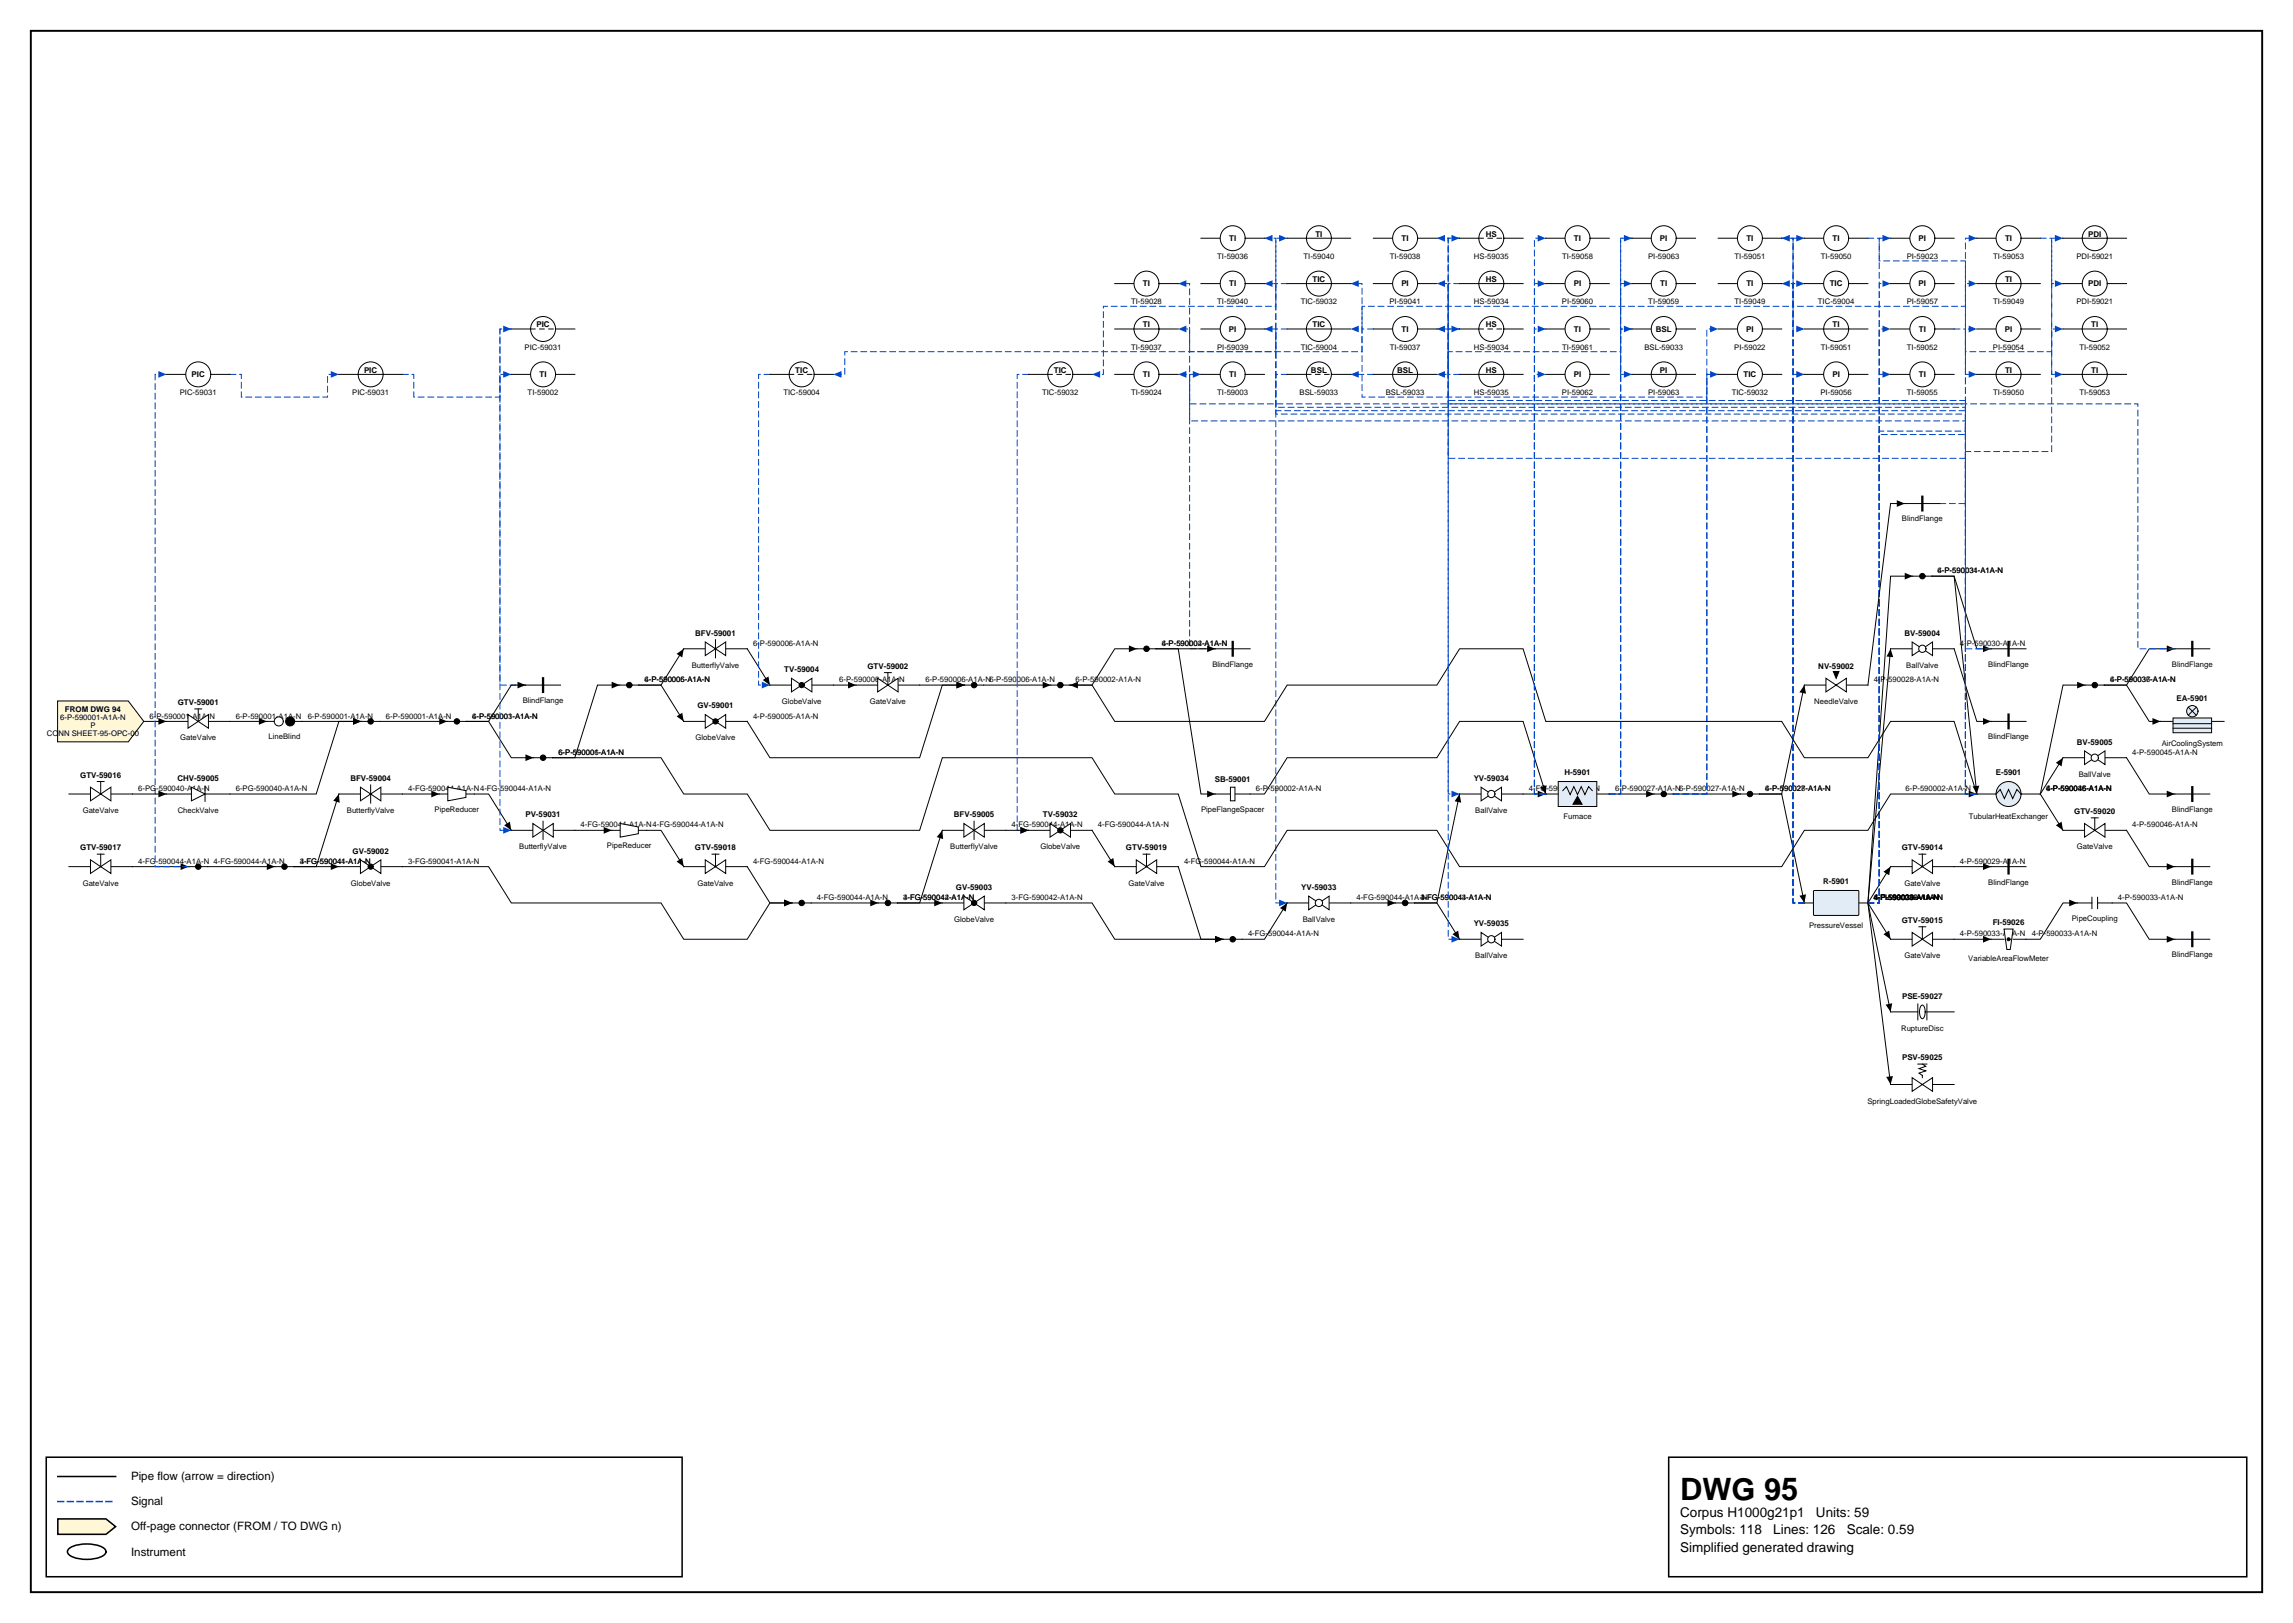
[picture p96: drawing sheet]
<svg xmlns="http://www.w3.org/2000/svg" width="420mm" height="297mm" viewBox="0 0 420 297" stroke-linecap="round" stroke-linejoin="round" font-family="sans-serif">
<defs><g id="words">
<text font-size="5.6" x="307.6" y="274.5">DWG 95</text>
<g font-size="2.5">
<text x="307.6" y="277.6">Corpus H1000g21p1</text>
<text x="307.6" y="280.8">Symbols: 118</text>
<text x="324.6" y="280.8">Lines: 126</text>
<text x="332.5" y="277.6">Units: 59</text>
<text x="338.1" y="280.8">Scale: 0.59</text>
<text x="307.6" y="284">Simplified generated drawing</text>
</g>
<g font-size="2.1">
<text x="24" y="270.9">Pipe flow (arrow = direction)</text>
<text x="24" y="275.5">Signal</text>
<text x="24" y="280.1">Off-page connector (FROM / TO DWG n)</text>
<text x="24" y="284.7">Instrument</text>
</g>
<g font-size="1.5">
<text x="225" y="44.1">TI</text>
<text x="240.8" y="43.3">TI</text>
<text x="256.6" y="44.1">TI</text>
<text x="272" y="43.3">HS</text>
<text x="288.2" y="44.1">TI</text>
<text x="303.9" y="44.1">PI</text>
<text x="319.7" y="44.1">TI</text>
<text x="335.5" y="44.1">TI</text>
<text x="351.3" y="44.1">PI</text>
<text x="367.1" y="44.1">TI</text>
<text x="382.3" y="43.3">PDI</text>
<text x="209.3" y="52.4">TI</text>
<text x="225" y="52.4">TI</text>
<text x="240.3" y="51.6">TIC</text>
<text x="256.6" y="52.4">PI</text>
<text x="272" y="51.6">HS</text>
<text x="288.1" y="52.4">PI</text>
<text x="304" y="52.4">TI</text>
<text x="319.7" y="52.4">TI</text>
<text x="335" y="52.4">TIC</text>
<text x="351.3" y="52.4">PI</text>
<text x="367.1" y="51.6">TI</text>
<text x="382.3" y="52.4">PDI</text>
<text x="98.2" y="59.9">PIC</text>
<text x="209.3" y="59.9">TI</text>
<text x="240.3" y="59.9">TIC</text>
<text x="272" y="59.9">HS</text>
<text x="335.5" y="59.9">TI</text>
<text x="382.9" y="59.9">TI</text>
<text x="225" y="60.7">PI</text>
<text x="256.6" y="60.7">TI</text>
<text x="288.2" y="60.7">TI</text>
<text x="303.1" y="60.7">BSL</text>
<text x="319.7" y="60.7">PI</text>
<text x="351.3" y="60.7">TI</text>
<text x="367" y="60.7">PI</text>
<text x="35.1" y="69">PIC</text>
<text x="66.6" y="68.2">PIC</text>
<text x="98.8" y="69">TI</text>
<text x="145.6" y="68.2">TIC</text>
<text x="192.9" y="68.2">TIC</text>
<text x="209.3" y="69">TI</text>
<text x="225" y="69">TI</text>
<text x="240" y="68.2">BSL</text>
<text x="255.8" y="68.2">BSL</text>
<text x="272" y="68.2">HS</text>
<text x="288.1" y="69">PI</text>
<text x="303.9" y="68.2">PI</text>
<text x="319.2" y="69">TIC</text>
<text x="335.5" y="69">PI</text>
<text x="351.3" y="69">TI</text>
<text x="367.1" y="68.2">TI</text>
<text x="382.9" y="68.2">TI</text>
<text x="127.3" y="116.3">BFV-59001</text>
<text x="348.7" y="116.3">BV-59004</text>
<text x="143.6" y="123">TV-59004</text>
<text x="158.8" y="122.4">GTV-59002</text>
<text x="332.9" y="122.4">NV-59002</text>
<text x="11.9" y="130.3">FROM DWG 94</text>
<text x="32.5" y="129">GTV-59001</text>
<text x="127.7" y="129.6">GV-59001</text>
<text x="398.5" y="128.4">EA-5901</text>
<text x="380.2" y="136.3">BV-59005</text>
<text x="14.7" y="142.3">GTV-59016</text>
<text x="32.5" y="142.9">CHV-59005</text>
<text x="64.1" y="142.9">BFV-59004</text>
<text x="222.4" y="143.1">SB-59001</text>
<text x="269.8" y="142.9">YV-59034</text>
<text x="286.4" y="141.9">H-5901</text>
<text x="365.4" y="141.9">E-5901</text>
<text x="96.2" y="149.6">PV-59031</text>
<text x="174.6" y="149.6">BFV-59005</text>
<text x="190.9" y="149.6">TV-59032</text>
<text x="379.8" y="148.9">GTV-59020</text>
<text x="14.7" y="155.6">GTV-59017</text>
<text x="127.2" y="155.6">GTV-59018</text>
<text x="206.1" y="155.6">GTV-59019</text>
<text x="348.2" y="155.6">GTV-59014</text>
<text x="64.5" y="156.2">GV-59002</text>
<text x="333.8" y="161.8">R-5901</text>
<text x="175" y="162.9">GV-59003</text>
<text x="238.2" y="162.9">YV-59033</text>
<text x="269.8" y="169.5">YV-59035</text>
<text x="348.2" y="168.9">GTV-59015</text>
<text x="364.8" y="169.3">FI-59026</text>
<text x="348.2" y="182.8">PSE-59027</text>
<text x="348.2" y="194">PSV-59025</text>
</g>
<g font-size="1.4">
<text x="222.9" y="47.4">TI-59036</text>
<text x="238.6" y="47.4">TI-59040</text>
<text x="254.4" y="47.4">TI-59038</text>
<text x="269.9" y="47.4">HS-59035</text>
<text x="286" y="47.4">TI-59058</text>
<text x="301.7" y="47.4">PI-59063</text>
<text x="317.6" y="47.4">TI-59051</text>
<text x="333.3" y="47.4">TI-59050</text>
<text x="349.1" y="47.4">PI-59023</text>
<text x="364.9" y="47.4">TI-59053</text>
<text x="380.1" y="47.4">PDI-59021</text>
<text x="207.1" y="55.7">TI-59028</text>
<text x="222.9" y="55.7">TI-59040</text>
<text x="238.1" y="55.7">TIC-59032</text>
<text x="254.4" y="55.7">PI-59041</text>
<text x="269.9" y="55.7">HS-59034</text>
<text x="286" y="55.7">PI-59060</text>
<text x="301.8" y="55.7">TI-59059</text>
<text x="317.6" y="55.7">TI-59049</text>
<text x="332.8" y="55.7">TIC-59004</text>
<text x="349.1" y="55.7">PI-59057</text>
<text x="364.9" y="55.7">TI-59049</text>
<text x="380.1" y="55.7">PDI-59021</text>
<text x="96.1" y="64">PIC-59031</text>
<text x="207.1" y="64">TI-59037</text>
<text x="222.8" y="64">PI-59039</text>
<text x="238.1" y="64">TIC-59004</text>
<text x="254.4" y="64">TI-59037</text>
<text x="269.9" y="64">HS-59034</text>
<text x="286" y="64">TI-59061</text>
<text x="301.1" y="64">BSL-59033</text>
<text x="317.5" y="64">PI-59022</text>
<text x="333.3" y="64">TI-59051</text>
<text x="349.1" y="64">TI-59052</text>
<text x="364.9" y="64">PI-59054</text>
<text x="380.7" y="64">TI-59052</text>
<text x="32.9" y="72.3">PIC-59031</text>
<text x="64.5" y="72.3">PIC-59031</text>
<text x="96.6" y="72.3">TI-59002</text>
<text x="143.4" y="72.3">TIC-59004</text>
<text x="190.8" y="72.3">TIC-59032</text>
<text x="207.1" y="72.3">TI-59024</text>
<text x="222.9" y="72.3">TI-59003</text>
<text x="237.9" y="72.3">BSL-59033</text>
<text x="253.7" y="72.3">BSL-59033</text>
<text x="269.9" y="72.3">HS-59035</text>
<text x="286" y="72.3">PI-59062</text>
<text x="301.7" y="72.3">PI-59063</text>
<text x="317" y="72.3">TIC-59032</text>
<text x="333.3" y="72.3">PI-59056</text>
<text x="349.1" y="72.3">TI-59055</text>
<text x="364.9" y="72.3">TI-59050</text>
<text x="380.7" y="72.3">TI-59053</text>
<text x="348.2" y="95.4">BlindFlange</text>
<text x="354.7" y="104.9">6-P-590034-A1A-N</text>
<text x="354.7" y="104.9">4-P-590031-A1A-N</text>
<text x="137.9" y="118.2">6-P-590006-A1A-N</text>
<text x="212.7" y="118.2">6-P-590002-A1A-N</text>
<text x="212.7" y="118.2">4-P-590004-A1A-N</text>
<text x="358.8" y="118.2">4-P-590030-A1A-N</text>
<text x="118" y="124.9">6-P-590006-A1A-N</text>
<text x="118" y="124.9">4-P-590005-A1A-N</text>
<text x="126.6" y="122.2">ButterflyValve</text>
<text x="153.6" y="124.9">6-P-590006-A1A-N</text>
<text x="169.4" y="124.9">6-P-590006-A1A-N6-P-590006-A1A-N</text>
<text x="196.9" y="124.9">6-P-590002-A1A-N</text>
<text x="222" y="122">BlindFlange</text>
<text x="343" y="124.9">4-P-590028-A1A-N</text>
<text x="349" y="122.2">BallValve</text>
<text x="364" y="122">BlindFlange</text>
<text x="386.3" y="124.9">6-P-590036-A1A-N</text>
<text x="386.3" y="124.9">4-P-590037-A1A-N</text>
<text x="397.6" y="122">BlindFlange</text>
<text x="11" y="131.8">6-P-590001-A1A-N</text>
<text x="27.4" y="131.5">6-P-590001-A1A-N</text>
<text x="43.2" y="131.5">6-P-590001-A1A-N</text>
<text x="56.3" y="131.5">6-P-590001-A1A-N</text>
<text x="70.7" y="131.5">6-P-590001-A1A-N</text>
<text x="86.4" y="131.5">4-P-590003-A1A-N</text>
<text x="86.4" y="131.5">6-P-590001-A1A-N</text>
<text x="95.7" y="128.7">BlindFlange</text>
<text x="137.9" y="131.5">4-P-590005-A1A-N</text>
<text x="143.1" y="128.9">GlobeValve</text>
<text x="159.3" y="128.9">GateValve</text>
<text x="332.2" y="128.9">NeedleValve</text>
<text x="8.6" y="134.8">CONN SHEET-95-OPC-00</text>
<text x="16.5" y="133.3">P</text>
<text x="33" y="135.5">GateValve</text>
<text x="49.2" y="135.3">LineBlind</text>
<text x="127.3" y="135.5">GlobeValve</text>
<text x="364" y="135.3">BlindFlange</text>
<text x="395.8" y="136.6">AirCoolingSystem</text>
<text x="102.2" y="138.1">6-P-590006-A1A-N</text>
<text x="102.2" y="138.1">6-P-590001-A1A-N</text>
<text x="380.6" y="142.2">BallValve</text>
<text x="390.4" y="138.1">4-P-590045-A1A-N</text>
<text x="15.1" y="148.8">GateValve</text>
<text x="25.3" y="144.8">6-PG-590040-A1A-N</text>
<text x="32.5" y="148.8">CheckValve</text>
<text x="43.2" y="144.8">6-PG-590040-A1A-N</text>
<text x="63.5" y="148.8">ButterflyValve</text>
<text x="74.7" y="144.8">4-FG-590044-A1A-N4-FG-590044-A1A-N</text>
<text x="79.6" y="148.6">PipeReducer</text>
<text x="219.9" y="148.6">PipeFlangeSpacer</text>
<text x="229.9" y="144.8">6-P-590002-A1A-N</text>
<text x="270.1" y="148.8">BallValve</text>
<text x="279.9" y="144.8">4-FG-590044-A1A-N</text>
<text x="286.2" y="149.9">Furnace</text>
<text x="295.7" y="144.8">6-P-590027-A1A-N6-P-590027-A1A-N</text>
<text x="323.2" y="144.8">6-P-590027-A1A-N</text>
<text x="323.2" y="144.8">4-P-590028-A1A-N</text>
<text x="348.9" y="144.8">6-P-590002-A1A-N</text>
<text x="360.5" y="149.9">TubularHeatExchanger</text>
<text x="374.6" y="144.8">4-P-590045-A1A-N</text>
<text x="374.6" y="144.8">6-P-590036-A1A-N</text>
<text x="374.6" y="144.8">4-P-590046-A1A-N</text>
<text x="397.6" y="148.6">BlindFlange</text>
<text x="95.1" y="155.5">ButterflyValve</text>
<text x="106.3" y="151.4">4-FG-590044-A1A-N4-FG-590044-A1A-N</text>
<text x="111.1" y="155.3">PipeReducer</text>
<text x="174" y="155.5">ButterflyValve</text>
<text x="185.2" y="151.4">4-FG-590044-A1A-N</text>
<text x="190.5" y="155.5">GlobeValve</text>
<text x="201" y="151.4">4-FG-590044-A1A-N</text>
<text x="380.2" y="155.5">GateValve</text>
<text x="390.4" y="151.4">4-P-590046-A1A-N</text>
<text x="25.3" y="158.1">4-FG-590044-A1A-N 4-FG-590044-A1A-N</text>
<text x="54.9" y="158.1">3-FG-590041-A1A-N</text>
<text x="54.9" y="158.1">4-FG-590044-A1A-N</text>
<text x="74.7" y="158.1">3-FG-590041-A1A-N</text>
<text x="137.9" y="158.1">4-FG-590044-A1A-N</text>
<text x="216.8" y="158.1">4-FG-590044-A1A-N</text>
<text x="358.8" y="158.1">4-P-590029-A1A-N</text>
<text x="364" y="161.9">BlindFlange</text>
<text x="397.6" y="161.9">BlindFlange</text>
<text x="15.1" y="162.1">GateValve</text>
<text x="64.2" y="162.1">GlobeValve</text>
<text x="127.7" y="162.1">GateValve</text>
<text x="149.6" y="164.7">4-FG-590044-A1A-N</text>
<text x="165.4" y="164.7">3-FG-590042-A1A-N</text>
<text x="165.4" y="164.7">4-FG-590044-A1A-N</text>
<text x="185.2" y="164.7">3-FG-590042-A1A-N</text>
<text x="206.6" y="162.1">GateValve</text>
<text x="248.3" y="164.7">4-FG-590044-A1A-N</text>
<text x="260.1" y="164.7">3-FG-590043-A1A-N</text>
<text x="260.1" y="164.7">4-FG-590044-A1A-N</text>
<text x="343" y="164.7">4-P-590033-A1A-N</text>
<text x="343" y="164.7">4-P-590030-A1A-N</text>
<text x="343" y="164.7">4-FL-590032-A1A-N</text>
<text x="343" y="164.7">6-P-590034-A1A-N</text>
<text x="343" y="164.7">4-P-590029-A1A-N</text>
<text x="343" y="164.7">4-FL-590035-A1A-N</text>
<text x="348.7" y="162.1">GateValve</text>
<text x="387.8" y="164.7">4-P-590033-A1A-N</text>
<text x="174.7" y="168.7">GlobeValve</text>
<text x="228.5" y="171.4">4-FG-590044-A1A-N</text>
<text x="238.5" y="168.7">BallValve</text>
<text x="331.2" y="169.8">PressureVessel</text>
<text x="358.8" y="171.4">4-P-590033-A1A-N</text>
<text x="372" y="171.4">4-P-590033-A1A-N</text>
<text x="379.3" y="168.5">PipeCoupling</text>
<text x="270.1" y="175.4">BallValve</text>
<text x="348.7" y="175.4">GateValve</text>
<text x="360.4" y="175.8">VariableAreaFlowMeter</text>
<text x="397.6" y="175.2">BlindFlange</text>
<text x="348.1" y="188.7">RuptureDisc</text>
<text x="341.9" y="202">SpringLoadedGlobeSafetyValve</text>
</g>
</g></defs>
<path d="M5.6 5.6h408.6v285.8h-408.6z" fill="none" stroke="#000" stroke-width=".35"/>
<path d="M8.5 266.7h116.4v21.9h-116.4zM10.6 270.2h10.6M305.5 266.7h105.8v21.9h-105.8z" fill="none" stroke="#000" stroke-width=".28"/>
<path d="M10.6 274.8h10.6" fill="none" stroke="#0046c8" stroke-width=".28" stroke-dasharray="1.1 .7"/>
<path d="M10.6 278h8.8l1.8 1.4-1.8 1.4h-8.8z" fill="#fff7d6" stroke="#000" stroke-width=".28"/>
<path d="M12.7 283.4a6.7 6.7 0 0 1 6.3 0 .72 .72 0 0 1 0 1.2 6.7 6.7 0 0 1-6.3 0 .72 .72 0 0 1 0-1.2z" fill="none" stroke="#000" stroke-width=".28"/>
<path d="M136.8 118.7l4.2 6.7M168.4 125.4h8.2" fill="none" stroke="#000" stroke-width=".18"/>
<path d="M139.6 124.5l1.1-.7 .3 1.6zM175.1 124.8l1.5 .6-1.5 .6z" fill="#000"/>
<path d="M251.4 60.2h-2v4.2h-31.6v-4.2h-2.1" fill="none" stroke="#0046c8" stroke-width=".18" stroke-dasharray="1.1 .7"/>
<path d="M215.7 60.2l1.5-.6v1.2z" fill="#0046c8"/>
<path d="M125.2 118.7l-4.2 6.7h-4h4l4.2 6.6M26.3 132h4.2M330.3 125.4l-4.1 19.9h-4.1h4.1l4.1 20M357.8 171.9h6.7M380.3 165.3h-2.6l-4.2 6.6h-2.6" fill="none" stroke="#000" stroke-width=".18"/>
<path d="M123.9 119.7l1.3-1-.3 1.6zM29 131.4l1.5 .6-1.5 .6zM123.9 131.1l1-.7 .3 1.6zM330.3 125.4l.4 1.6-1.3-.3zM329.4 163.9l1.3-.2-.4 1.6zM363.1 171.3l1.4 .6-1.4 .6zM378.8 164.6l1.5 .7-1.5 .6z" fill="#000"/>
<path d="M330.3 165.3h-2v-96.8h2" fill="none" stroke="#0046c8" stroke-width=".18" stroke-dasharray="1.1 .7"/>
<path d="M328.9 67.9l1.4 .6-1.4 .6z" fill="#0046c8"/>
<path d="M342 165.3l4.1 6.6" fill="none" stroke="#000" stroke-width=".18"/>
<path d="M344.8 171l1.1-.7 .2 1.6z" fill="#000"/>
<path d="M330.3 165.3h-2v-113.4h2" fill="none" stroke="#0046c8" stroke-width=".18" stroke-dasharray="1.1 .7"/>
<path d="M328.9 51.3l1.4 .6-1.4 .6z" fill="#0046c8"/>
<path d="M346.1 118.7l-4.1 46.6 4.1 33.2" fill="none" stroke="#000" stroke-width=".18"/>
<path d="M346.1 118.7l.5 1.6-1.2-.1zM345.3 197.1l1.3-.2-.5 1.6z" fill="#000"/>
<path d="M330.3 165.3h-2v-121.7h2" fill="none" stroke="#0046c8" stroke-width=".18" stroke-dasharray="1.1 .7"/>
<path d="M328.9 43l1.4 .6-1.4 .6z" fill="#0046c8"/>
<path d="M330.3 165.3h-2v-113.4h-2.1" fill="none" stroke="#0046c8" stroke-width=".18" stroke-dasharray="1.1 .7"/>
<path d="M326.2 51.9l1.5-.6v1.2z" fill="#0046c8"/>
<path d="M350.2 105.4h-4.1l-4.1 59.9" fill="none" stroke="#000" stroke-width=".18"/>
<path d="M348.7 104.8l1.5 .6-1.5 .7z" fill="#000"/>
<path d="M330.3 165.3h-2v-121.7h-2.1" fill="none" stroke="#0046c8" stroke-width=".18" stroke-dasharray="1.1 .7"/>
<path d="M326.2 43.6l1.5-.6v1.2z" fill="#0046c8"/>
<path d="M342 165.3h2.1v-96.8h2" fill="none" stroke="#0046c8" stroke-width=".18" stroke-dasharray="1.1 .7"/>
<path d="M344.6 67.9l1.5 .6-1.5 .6z" fill="#0046c8"/>
<path d="M342 165.3h2.1v-105.1h2" fill="none" stroke="#0046c8" stroke-width=".18" stroke-dasharray="1.1 .7"/>
<path d="M344.6 59.6l1.5 .6-1.5 .6z" fill="#0046c8"/>
<path d="M342 165.3h2.1v-113.4h2" fill="none" stroke="#0046c8" stroke-width=".18" stroke-dasharray="1.1 .7"/>
<path d="M344.6 51.3l1.5 .6-1.5 .6z" fill="#0046c8"/>
<path d="M342 165.3h2.1v-121.7h2" fill="none" stroke="#0046c8" stroke-width=".18" stroke-dasharray="1.1 .7"/>
<path d="M344.6 43l1.5 .6-1.5 .6z" fill="#0046c8"/>
<path d="M342 165.3h2.1v-86.4h15.7v-18.7h2.1" fill="none" stroke="#0046c8" stroke-width=".18" stroke-dasharray="1.1 .7"/>
<path d="M360.4 59.6l1.5 .6-1.5 .6z" fill="#0046c8"/>
<path d="M346.1 158.6l-4.1 6.7" fill="none" stroke="#000" stroke-width=".18"/>
<path d="M344.8 159.5l1.3-.9-.2 1.6z" fill="#000"/>
<path d="M342 165.3h2.1v-85.8h15.7v-35.9h2.1" fill="none" stroke="#0046c8" stroke-width=".18" stroke-dasharray="1.1 .7"/>
<path d="M360.4 43l1.5 .6-1.5 .6z" fill="#0046c8"/>
<path d="M24.2 158.6h10.4M148.5 165.3h12.3M342 165.3l4.1 19.9" fill="none" stroke="#000" stroke-width=".18"/>
<path d="M33.1 158l1.5 .6-1.5 .6zM159.3 164.6l1.5 .7-1.5 .6zM345.2 183.9l1.2-.3-.3 1.6z" fill="#000"/>
<path d="M377.7 51.9h-2.1v-8.3h2.1" fill="none" stroke="#0046c8" stroke-width=".18" stroke-dasharray="1.1 .7"/>
<path d="M376.2 43l1.5 .6-1.5 .6z" fill="#0046c8"/>
<path d="M306.3 145.3h12.3" fill="none" stroke="#000" stroke-width=".18"/>
<path d="M317.2 144.7l1.4 .6-1.4 .6z" fill="#000"/>
<path d="M306.3 145.3h6.2v-76.8h2.1" fill="none" stroke="#0046c8" stroke-width=".18" stroke-dasharray="1.1 .7"/>
<path d="M313.1 67.9l1.5 .6-1.5 .6z" fill="#0046c8"/>
<path d="M306.3 145.3h6.2v-85.1h2.1" fill="none" stroke="#0046c8" stroke-width=".18" stroke-dasharray="1.1 .7"/>
<path d="M313.1 59.6l1.5 .6-1.5 .6z" fill="#0046c8"/>
<path d="M267.2 68.5h-2.1v-24.9h2.1" fill="none" stroke="#0046c8" stroke-width=".18" stroke-dasharray="1.1 .7"/>
<path d="M265.7 43l1.5 .6-1.5 .6z" fill="#0046c8"/>
<path d="M330.3 51.9h-2v4.2h-78.9v4.1h-2.1" fill="none" stroke="#0046c8" stroke-width=".18" stroke-dasharray="1.1 .7"/>
<path d="M247.3 60.2l1.5-.6v1.2z" fill="#0046c8"/>
<path d="M96.2 125.4h-4.7v-56.9h2.1" fill="none" stroke="#0046c8" stroke-width=".18" stroke-dasharray="1.1 .7"/>
<path d="M92.1 67.9l1.5 .6-1.5 .6z" fill="#0046c8"/>
<path d="M348.7 92.2h-2.6l-4.1 33.2M180.1 125.4h12.3M247.3 165.3h8.2" fill="none" stroke="#000" stroke-width=".18"/>
<path d="M347.3 91.5l1.4 .7-1.4 .6zM190.9 124.8l1.5 .6-1.5 .6zM254 164.6l1.5 .7-1.5 .6z" fill="#000"/>
<path d="M235.7 68.5h-2.1v96.8h2.1" fill="none" stroke="#0046c8" stroke-width=".18" stroke-dasharray="1.1 .7"/>
<path d="M234.2 164.6l1.5 .7-1.5 .6z" fill="#0046c8"/>
<path d="M357.8 118.7l4.1 13.3h2.6M113.5 125.4h-4.1l-4.2 13.3h-4h19.8l4.2 6.6h11.6l4.2 6.7h27.4l4.1-13.3h27.4l4.2 6.6h11.6l4.2 13.3h11.6l4.2-6.6h27.4l4.1 6.6h59l4.1-6.6h11.7l4.1-6.7h15.8M389.3 138.7l4.2 6.6h4.7M228.9 145.3h2.6l4.2-6.6h27.4l4.1-6.7h11.6l4.2 13.3" fill="none" stroke="#000" stroke-width=".18"/>
<path d="M112 124.8l1.5 .6-1.5 .6zM363.1 131.4l1.4 .6-1.4 .6zM282 144.1l1.2-.4-.2 1.6zM360.4 144.7l1.5 .6-1.5 .6zM396.7 144.7l1.5 .6-1.5 .6z" fill="#000"/>
<path d="M188.3 68.5h-2.1v83.5h2.1" fill="none" stroke="#0046c8" stroke-width=".18" stroke-dasharray="1.1 .7"/>
<path d="M186.8 151.3l1.5 .7-1.5 .6z" fill="#0046c8"/>
<path d="M342 43.6h2.1v4.2h15.7v20.7h2.1" fill="none" stroke="#0046c8" stroke-width=".18" stroke-dasharray="1.1 .7"/>
<path d="M360.4 67.9l1.5 .6-1.5 .6z" fill="#0046c8"/>
<path d="M66.1 132h-4.1l-4.1 13.3h-15.8M176.6 125.4h-4.1l-4.1 13.3h-27.4l-4.2-6.7M73.7 158.6h15.8l4.1 6.7h27.4l4.2 6.6h11.6l4.2-6.6h4" fill="none" stroke="#000" stroke-width=".18"/>
<path d="M64.6 131.4l1.5 .6-1.5 .6zM175.1 124.8l1.5 .6-1.5 .6zM143.5 164.6l1.5 .7-1.5 .6z" fill="#000"/>
<path d="M326.2 51.9h2.1v4.2h31.5v-4.2h2.1" fill="none" stroke="#0046c8" stroke-width=".18" stroke-dasharray="1.1 .7"/>
<path d="M360.4 51.3l1.5 .6-1.5 .6z" fill="#0046c8"/>
<path d="M73.7 68.5h2.1v4.2h15.7v-12.5h2.1" fill="none" stroke="#0046c8" stroke-width=".18" stroke-dasharray="1.1 .7"/>
<path d="M92.1 59.6l1.5 .6-1.5 .6z" fill="#0046c8"/>
<path d="M42.1 132h6.8M118.4 152h2.6l4.2 6.6" fill="none" stroke="#000" stroke-width=".18"/>
<path d="M47.4 131.4l1.5 .6-1.5 .6zM123.9 157.7l1-.7 .3 1.6z" fill="#000"/>
<path d="M141 68.5h-2.1v56.9h2.1" fill="none" stroke="#0046c8" stroke-width=".18" stroke-dasharray="1.1 .7"/>
<path d="M139.5 124.8l1.5 .6-1.5 .6z" fill="#0046c8"/>
<path d="M364.5 118.7h-2.6l-4.1-13.3h-4.1h4.1l4.1 39.9" fill="none" stroke="#000" stroke-width=".18"/>
<path d="M363.1 118.1l1.4 .6-1.4 .7zM361.1 143.9l1.3-.1-.5 1.5z" fill="#000"/>
<path d="M361.9 145.3h-2.1v-61.4h-94.7v-23.7h-2" fill="none" stroke="#0046c8" stroke-width=".18" stroke-dasharray="1.1 .7"/>
<path d="M263.1 60.2l1.4-.6v1.2z" fill="#0046c8"/>
<path d="M377.7 138.7l-4.2 6.6" fill="none" stroke="#000" stroke-width=".18"/>
<path d="M376.4 139.6l1.3-.9-.3 1.6z" fill="#000"/>
<path d="M361.9 145.3h-2.1v-72h-94.7v-21.4h-2" fill="none" stroke="#0046c8" stroke-width=".18" stroke-dasharray="1.1 .7"/>
<path d="M263.1 51.9l1.4-.6v1.2z" fill="#0046c8"/>
<path d="M361.9 145.3h-2.1v-71.4h-94.7v-30.3h-2" fill="none" stroke="#0046c8" stroke-width=".18" stroke-dasharray="1.1 .7"/>
<path d="M263.1 43.6l1.4-.6v1.2z" fill="#0046c8"/>
<path d="M381.8 125.4h-4.1l-4.2 19.9" fill="none" stroke="#000" stroke-width=".18"/>
<path d="M380.3 124.8l1.5 .6-1.5 .6z" fill="#000"/>
<path d="M361.9 145.3h-2.1v-70.8h-126.2v-14.3h-2.1" fill="none" stroke="#0046c8" stroke-width=".18" stroke-dasharray="1.1 .7"/>
<path d="M231.5 60.2l1.5-.6v1.2z" fill="#0046c8"/>
<path d="M361.9 145.3h-2.1v-70.1h-126.2v-23.3h-2.1" fill="none" stroke="#0046c8" stroke-width=".18" stroke-dasharray="1.1 .7"/>
<path d="M231.5 51.9l1.5-.6v1.2z" fill="#0046c8"/>
<path d="M195.9 125.4h4l4.2 6.6h27.4l4.2-6.6h27.4l4.1-6.7h11.6l4.2 13.3h43.2l4.1 6.7h11.7l4.1-6.7h11.7l4.1 13.3M373.5 145.3l4.2 6.7" fill="none" stroke="#000" stroke-width=".18"/>
<path d="M195.9 125.4l1.4-.6v1.2zM376.4 151l1-.6 .3 1.6z" fill="#000"/>
<path d="M361.9 145.3h-2.1v-69.5h-126.2v-32.2h-2.1" fill="none" stroke="#0046c8" stroke-width=".18" stroke-dasharray="1.1 .7"/>
<path d="M231.5 43.6l1.5-.6v1.2z" fill="#0046c8"/>
<path d="M222.5 118.7h-4.7v-50.2h2.1" fill="none" stroke="#0046c8" stroke-width=".18" stroke-dasharray="1.1 .7"/>
<path d="M218.4 67.9l1.5 .6-1.5 .6z" fill="#0046c8"/>
<path d="M326.2 43.6h2.1v16.6h2" fill="none" stroke="#0046c8" stroke-width=".18" stroke-dasharray="1.1 .7"/>
<path d="M328.9 59.6l1.4 .6-1.4 .6z" fill="#0046c8"/>
<path d="M184.2 165.3h15.7l4.2 6.6h19.8" fill="none" stroke="#000" stroke-width=".18"/>
<path d="M222.5 171.3l1.4 .6-1.4 .6z" fill="#000"/>
<path d="M314.6 68.5h-2.1v4.2h-63.1v-20.8h-2.1" fill="none" stroke="#0046c8" stroke-width=".18" stroke-dasharray="1.1 .7"/>
<path d="M247.3 51.9l1.5-.6v1.2z" fill="#0046c8"/>
<path d="M96.2 125.4h-2.6l-4.1 6.6h-4.1h4.1l4.1 6.7h4.1" fill="none" stroke="#000" stroke-width=".18"/>
<path d="M94.7 124.8l1.5 .6-1.5 .6zM96.2 138.1l1.5 .6-1.5 .6z" fill="#000"/>
<path d="M364.5 118.7h-4.7v-41.7h-142v-8.5h-2.1" fill="none" stroke="#0046c8" stroke-width=".18" stroke-dasharray="1.1 .7"/>
<path d="M215.7 68.5l1.5-.6v1.2z" fill="#0046c8"/>
<path d="M73.7 145.3h6.7" fill="none" stroke="#000" stroke-width=".18"/>
<path d="M79 144.7l1.4 .6-1.4 .6z" fill="#000"/>
<path d="M357.8 60.2h2v4.2h15.8v-4.2h2.1" fill="none" stroke="#0046c8" stroke-width=".18" stroke-dasharray="1.1 .7"/>
<path d="M376.2 59.6l1.5 .6-1.5 .6z" fill="#0046c8"/>
<path d="M398.2 118.7h-4.7l-4.2 6.7h-4h4l4.2 6.6h2.1M152.6 125.4h4.1" fill="none" stroke="#000" stroke-width=".18"/>
<path d="M396.7 118.1l1.5 .6-1.5 .7zM155.3 124.8l1.4 .6-1.4 .6zM394.1 131.4l1.5 .6-1.5 .6z" fill="#000"/>
<path d="M267.2 60.2h-2.1v85.1h2.1" fill="none" stroke="#0046c8" stroke-width=".18" stroke-dasharray="1.1 .7"/>
<path d="M265.7 144.7l1.5 .6-1.5 .6z" fill="#0046c8"/>
<path d="M86.8 145.3h2.7l4.1 6.7" fill="none" stroke="#000" stroke-width=".18"/>
<path d="M92.3 151l1-.6 .3 1.6z" fill="#000"/>
<path d="M235.7 60.2h-2.1v4.2h-78.9v4.1h-2.1" fill="none" stroke="#0046c8" stroke-width=".18" stroke-dasharray="1.1 .7"/>
<path d="M152.6 68.5l1.5-.6v1.2z" fill="#0046c8"/>
<path d="M222.5 118.7h-10.9h4.1l4.2 26.6h2.6" fill="none" stroke="#000" stroke-width=".18"/>
<path d="M221 118.1l1.5 .6-1.5 .7zM221 144.7l1.5 .6-1.5 .6z" fill="#000"/>
<path d="M267.2 51.9h-2.1v8.3h2.1" fill="none" stroke="#0046c8" stroke-width=".18" stroke-dasharray="1.1 .7"/>
<path d="M265.7 59.6l1.5 .6-1.5 .6z" fill="#0046c8"/>
<path d="M55.3 132h10.8M62 145.3l-4.1 13.3h-4.1h8.2M267.2 145.3l-4.1 20h-4.1h4.1l4.1 6.6M278.8 145.3h4.2" fill="none" stroke="#000" stroke-width=".18"/>
<path d="M64.6 131.4l1.5 .6-1.5 .6zM60.6 158l1.4 .6-1.4 .6zM62 145.3l.2 1.6-1.2-.3zM267.2 145.3l.3 1.6-1.2-.3zM281.5 144.7l1.5 .6-1.5 .6zM265.9 171l1.1-.7 .2 1.6z" fill="#000"/>
<path d="M298.8 60.2h-2.1v4.2h-31.6v4.1h-2" fill="none" stroke="#0046c8" stroke-width=".18" stroke-dasharray="1.1 .7"/>
<path d="M263.1 68.5l1.4-.6v1.2z" fill="#0046c8"/>
<path d="M231.5 51.9h2.1v-8.3h2.1" fill="none" stroke="#0046c8" stroke-width=".18" stroke-dasharray="1.1 .7"/>
<path d="M234.2 43l1.5 .6-1.5 .6z" fill="#0046c8"/>
<path d="M283 145.3h-2.1v-76.8h2.1" fill="none" stroke="#0046c8" stroke-width=".18" stroke-dasharray="1.1 .7"/>
<path d="M281.5 67.9l1.5 .6-1.5 .6z" fill="#0046c8"/>
<path d="M283 145.3h-2.1v-85.1h2.1" fill="none" stroke="#0046c8" stroke-width=".18" stroke-dasharray="1.1 .7"/>
<path d="M281.5 59.6l1.5 .6-1.5 .6z" fill="#0046c8"/>
<path d="M294.6 145.3h8.3" fill="none" stroke="#000" stroke-width=".18"/>
<path d="M301.4 144.7l1.5 .6-1.5 .6z" fill="#000"/>
<path d="M283 145.3h-2.1v-93.4h2.1" fill="none" stroke="#0046c8" stroke-width=".18" stroke-dasharray="1.1 .7"/>
<path d="M281.5 51.3l1.5 .6-1.5 .6z" fill="#0046c8"/>
<path d="M283 145.3h-2.1v-101.7h2.1" fill="none" stroke="#0046c8" stroke-width=".18" stroke-dasharray="1.1 .7"/>
<path d="M281.5 43l1.5 .6-1.5 .6z" fill="#0046c8"/>
<path d="M294.6 145.3h2.1v-85.1h2.1" fill="none" stroke="#0046c8" stroke-width=".18" stroke-dasharray="1.1 .7"/>
<path d="M297.3 59.6l1.5 .6-1.5 .6z" fill="#0046c8"/>
<path d="M294.6 145.3h2.1v-93.4h2.1" fill="none" stroke="#0046c8" stroke-width=".18" stroke-dasharray="1.1 .7"/>
<path d="M297.3 51.3l1.5 .6-1.5 .6z" fill="#0046c8"/>
<path d="M294.6 145.3h2.1v-101.7h2.1" fill="none" stroke="#0046c8" stroke-width=".18" stroke-dasharray="1.1 .7"/>
<path d="M297.3 43l1.5 .6-1.5 .6z" fill="#0046c8"/>
<path d="M199.9 152l4.2 6.6" fill="none" stroke="#000" stroke-width=".18"/>
<path d="M202.8 157.7l1-.7 .3 1.6z" fill="#000"/>
<path d="M355.1 92.2h4.7v-9.6h15.8v-30.7h2.1" fill="none" stroke="#0046c8" stroke-width=".18" stroke-dasharray="1.1 .7"/>
<path d="M376.2 51.3l1.5 .6-1.5 .6z" fill="#0046c8"/>
<path d="M38 158.6h12.3M105.2 152h6.8" fill="none" stroke="#000" stroke-width=".18"/>
<path d="M48.8 158l1.5 .6-1.5 .6zM110.5 151.3l1.5 .7-1.5 .6z" fill="#000"/>
<path d="M34.6 158.6h-6.2v-90.1h2.1" fill="none" stroke="#0046c8" stroke-width=".18" stroke-dasharray="1.1 .7"/>
<path d="M29 67.9l1.5 .6-1.5 .6z" fill="#0046c8"/>
<path d="M184.2 152h4.1M386.7 165.3h2.6l4.2 6.6h4.7" fill="none" stroke="#000" stroke-width=".18"/>
<path d="M186.8 151.3l1.5 .7-1.5 .6zM396.7 171.3l1.5 .6-1.5 .6z" fill="#000"/>
<path d="M93.6 60.2h-2.1v91.8h2.1" fill="none" stroke="#0046c8" stroke-width=".18" stroke-dasharray="1.1 .7"/>
<path d="M92.1 151.3l1.5 .7-1.5 .6z" fill="#0046c8"/>
<path d="M267.2 43.6h-2.1v128.3h2.1" fill="none" stroke="#0046c8" stroke-width=".18" stroke-dasharray="1.1 .7"/>
<path d="M265.7 171.3l1.5 .6-1.5 .6z" fill="#0046c8"/>
<path d="M24.2 145.3h6.3M172.5 152l-4.1 13.3h-4.1h8.2M389.3 152l4.2 6.6h4.7" fill="none" stroke="#000" stroke-width=".18"/>
<path d="M29 144.7l1.5 .6-1.5 .6zM172.5 152l.2 1.6-1.2-.4zM396.7 158l1.5 .6-1.5 .6zM171 164.6l1.5 .7-1.5 .6z" fill="#000"/>
<path d="M235.7 51.9h-2.1v4.2h-31.6v12.4h-2.1" fill="none" stroke="#0046c8" stroke-width=".18" stroke-dasharray="1.1 .7"/>
<path d="M199.9 68.5l1.5-.6v1.2z" fill="#0046c8"/>
<path d="M208.2 118.7h-4.1l-4.2 6.7h-4M136.8 158.6l4.2 6.7h4M357.8 158.6h6.7M235.7 165.3l-4.2 6.6h-4.1" fill="none" stroke="#000" stroke-width=".18"/>
<path d="M206.7 118.1l1.5 .6-1.5 .7zM363.1 158l1.4 .6-1.4 .6zM143.5 164.6l1.5 .7-1.5 .6zM234.3 166.2l1.4-.9-.3 1.5z" fill="#000"/>
<path d="M373.5 43.6h2.1v24.9h2.1" fill="none" stroke="#0046c8" stroke-width=".18" stroke-dasharray="1.1 .7"/>
<path d="M376.2 67.9l1.5 .6-1.5 .6z" fill="#0046c8"/>
<path d="M298.8 43.6h-2.1v24.9h2.1" fill="none" stroke="#0046c8" stroke-width=".18" stroke-dasharray="1.1 .7"/>
<path d="M297.3 67.9l1.5 .6-1.5 .6z" fill="#0046c8"/>
<path d="M42.1 68.5h2.1v4.2h15.8v-4.2h2" fill="none" stroke="#0046c8" stroke-width=".18" stroke-dasharray="1.1 .7"/>
<path d="M60.6 67.9l1.4 .6-1.4 .6z" fill="#0046c8"/>
<path d="M215.7 158.6l4.2 13.3h4" fill="none" stroke="#000" stroke-width=".18"/>
<path d="M222.5 171.3l1.4 .6-1.4 .6z" fill="#000"/>
<path d="M251.4 68.5h-4.1" fill="none" stroke="#0046c8" stroke-width=".18" stroke-dasharray="1.1 .7"/>
<path d="M247.3 68.5l1.5-.6v1.2z" fill="#0046c8"/>
<path d="M69.6 132h12.3" fill="none" stroke="#000" stroke-width=".18"/>
<path d="M80.4 131.4l1.5 .6-1.5 .6z" fill="#000"/>
<path d="M398.2 118.7h-6.8v-44.8h-173.6v-22h-2.1" fill="none" stroke="#0046c8" stroke-width=".18" stroke-dasharray="1.1 .7"/>
<path d="M215.7 51.9l1.5-.6v1.2z" fill="#0046c8"/>
<path d="M330.3 68.5h3.6M338.4 68.5h3.6" fill="none" stroke="#000" stroke-width=".18"/>
<circle cx="336.2" cy="68.5" r="2.28" fill="#fff" stroke="#000" stroke-width=".18"/>
<path d="M156.7 125.4h4M164.4 125.4h4" fill="none" stroke="#000" stroke-width=".18"/>
<path d="M160.7 124.1l3.7 2.5v-2.5l-3.7 2.5z" fill="#fff" stroke="#000" stroke-width=".18"/>
<path d="M125.2 118.7h3.9M132.9 118.7h3.9M161.9 123.1h1.3M162.6 123.1v2.3" fill="none" stroke="#000" stroke-width=".18"/>
<path d="M129.1 117.5l3.8 2.5v-2.5l-3.8 2.5z" fill="#fff" stroke="#000" stroke-width=".18"/>
<path d="M251.4 60.2h3.6M259.5 60.2h3.6M131 117.1v3.3" fill="none" stroke="#000" stroke-width=".18"/>
<circle cx="257.3" cy="60.2" r="2.28" fill="#fff" stroke="#000" stroke-width=".18"/>
<path d="M364.5 158.6h6.4" fill="none" stroke="#000" stroke-width=".18"/>
<path d="M367.7 157.4v2.5" fill="none" stroke="#000" stroke-width=".42"/>
<path d="M10.5 128.3h13l2.8 3.7-2.8 3.8h-13z" fill="#fff7d6" stroke="#000" stroke-width=".18"/>
<path d="M283 68.5h3.5M291.1 68.5h3.5" fill="none" stroke="#000" stroke-width=".18"/>
<circle cx="288.8" cy="68.5" r="2.29" fill="#fff" stroke="#000" stroke-width=".18"/>
<path d="M364.5 171.9h2.4M368.6 171.9h2.3" fill="none" stroke="#000" stroke-width=".18"/>
<path d="M366.9 170h1.7l-.6 3.8h-.6z" fill="#fff" stroke="#000" stroke-width=".18"/>
<g fill="#000" stroke="#000" stroke-width=".18">
<circle cx="115.2" cy="125.4" r=".5"/>
<circle cx="367.7" cy="171.9" r=".27"/>
</g>
<path d="M113.5 125.4h3.5M395.6 132h2.2M404.9 132h2.3" fill="none" stroke="#000" stroke-width=".18"/>
<path d="M397.8 131.4h7.1v2.7h-7.1z" fill="#e2ecf7" stroke="#000" stroke-width=".18"/>
<path d="M397.8 132.4h7.1M397.8 133.3h7.1" fill="none" stroke="#000" stroke-width=".18"/>
<circle cx="401.4" cy="130.2" r="1.04" fill="#e2ecf7" stroke="#000" stroke-width=".18"/>
<path d="M400.6 129.4l1.5 1.5M402.1 129.4l-1.5 1.5M318.6 145.3h3.5M346.1 171.9h4M353.8 171.9h4" fill="none" stroke="#000" stroke-width=".18"/>
<circle cx="320.4" cy="145.3" r=".5" fill="#000" stroke="#000" stroke-width=".18"/>
<path d="M350.1 170.7l3.7 2.4v-2.4l-3.7 2.4z" fill="#fff" stroke="#000" stroke-width=".18"/>
<path d="M330.3 60.2h3.6M338.4 60.2h3.6M351.3 169.6h1.3M351.9 169.6v2.3" fill="none" stroke="#000" stroke-width=".18"/>
<circle cx="336.2" cy="60.2" r="2.28" fill="#fff" stroke="#000" stroke-width=".18"/>
<path d="M333.9 60.2h4.5M330.3 165.3h1.7M340.3 165.3h1.7" fill="none" stroke="#000" stroke-width=".18"/>
<path d="M332.1 163h8.2v4.5h-8.2z" fill="#e2ecf7" stroke="#000" stroke-width=".18"/>
<path d="M283 60.2h3.5M291.1 60.2h3.5" fill="none" stroke="#000" stroke-width=".18"/>
<circle cx="288.8" cy="60.2" r="2.29" fill="#fff" stroke="#000" stroke-width=".18"/>
<path d="M12.6 158.6h4M20.3 158.6h3.9M145 165.3h3.5" fill="none" stroke="#000" stroke-width=".18"/>
<circle cx="146.8" cy="165.3" r=".5" fill="#000" stroke="#000" stroke-width=".18"/>
<path d="M16.6 157.4l3.7 2.5v-2.5l-3.7 2.5z" fill="#fff" stroke="#000" stroke-width=".18"/>
<path d="M377.7 51.9h3.5M385.8 51.9h3.5M17.8 156.3h1.3M18.4 156.3v2.3" fill="none" stroke="#000" stroke-width=".18"/>
<circle cx="383.5" cy="51.9" r="2.28" fill="#fff" stroke="#000" stroke-width=".18"/>
<path d="M267.2 68.5h3.5M275.3 68.5h3.5M302.9 145.3h3.4" fill="none" stroke="#000" stroke-width=".18"/>
<circle cx="304.6" cy="145.3" r=".5" fill="#000" stroke="#000" stroke-width=".18"/>
<circle cx="273" cy="68.5" r="2.28" fill="#fff" stroke="#000" stroke-width=".18"/>
<path d="M330.3 51.9h3.6M338.4 51.9h3.6M270.7 68.5h4.6" fill="none" stroke="#000" stroke-width=".18"/>
<circle cx="336.2" cy="51.9" r="2.28" fill="#fff" stroke="#000" stroke-width=".18"/>
<path d="M96.2 125.4h6.4M176.6 125.4h3.5M235.7 165.3h3.9M243.3 165.3h4" fill="none" stroke="#000" stroke-width=".18"/>
<path d="M99.4 124.1v2.5" fill="none" stroke="#000" stroke-width=".42"/>
<circle cx="178.3" cy="125.4" r=".5" fill="#000" stroke="#000" stroke-width=".18"/>
<g fill="#fff" stroke="#000" stroke-width=".18">
<path d="M239.6 164l3.7 2.5v-2.5l-3.7 2.5z"/>
<circle cx="241.5" cy="165.3" r=".66"/>
</g>
<path d="M330.3 125.4h4M338 125.4h4" fill="none" stroke="#000" stroke-width=".18"/>
<path d="M334.3 124.1l3.7 2.5v-2.5l-3.7 2.5z" fill="#fff" stroke="#000" stroke-width=".18"/>
<path d="M335.6 122.9h1.1l-.5 1.2z" fill="#000" stroke="#000" stroke-width=".18"/>
<path d="M235.7 68.5h3.5M243.8 68.5h3.5" fill="none" stroke="#000" stroke-width=".18"/>
<circle cx="241.5" cy="68.5" r="2.28" fill="#fff" stroke="#000" stroke-width=".18"/>
<path d="M239.2 68.5h.8M240.8 68.5h.9M242.5 68.5h.8M346.1 118.7h4M353.8 118.7h4" fill="none" stroke="#000" stroke-width=".18"/>
<g fill="#fff" stroke="#000" stroke-width=".18">
<path d="M350.1 117.5l3.7 2.5v-2.5l-3.7 2.5z"/>
<circle cx="351.9" cy="118.7" r=".67"/>
</g>
<path d="M377.7 138.7h3.9M385.4 138.7h3.9" fill="none" stroke="#000" stroke-width=".18"/>
<g fill="#fff" stroke="#000" stroke-width=".18">
<path d="M381.6 137.4l3.8 2.5v-2.5l-3.8 2.5z"/>
<circle cx="383.5" cy="138.7" r=".66"/>
</g>
<path d="M97.7 138.7h3.5M346.1 198.5h4M353.8 198.5h4" fill="none" stroke="#000" stroke-width=".18"/>
<circle cx="99.4" cy="138.7" r=".5" fill="#000" stroke="#000" stroke-width=".18"/>
<path d="M350.1 197.2l3.7 2.5v-2.5l-3.7 2.5z" fill="#fff" stroke="#000" stroke-width=".18"/>
<path d="M283 51.9h3.5M291.1 51.9h3.5M364.5 132h6.4M398.2 171.9h6.4M351.1 194.7h1.7M351.9 194.7l.7 .5-1.3 .4 1.3 .4-1.3 .4 .6 .4v.4" fill="none" stroke="#000" stroke-width=".18"/>
<path d="M367.7 130.8v2.5M401.4 170.7v2.4" fill="none" stroke="#000" stroke-width=".42"/>
<circle cx="288.8" cy="51.9" r="2.29" fill="#fff" stroke="#000" stroke-width=".18"/>
<path d="M222.5 145.3h2.8M226.1 145.3h2.8" fill="none" stroke="#000" stroke-width=".18"/>
<path d="M225.3 144.1h.8v2.5h-.8z" fill="#fff" stroke="#000" stroke-width=".18"/>
<path d="M188.3 68.5h3.5M196.4 68.5h3.5" fill="none" stroke="#000" stroke-width=".18"/>
<circle cx="194.1" cy="68.5" r="2.28" fill="#fff" stroke="#000" stroke-width=".18"/>
<path d="M283 43.6h3.5M291.1 43.6h3.5M191.8 68.5h.9M193.5 68.5h.8M195.2 68.5h.8" fill="none" stroke="#000" stroke-width=".18"/>
<circle cx="288.8" cy="43.6" r="2.29" fill="#fff" stroke="#000" stroke-width=".18"/>
<path d="M330.3 43.6h3.6M338.4 43.6h3.6" fill="none" stroke="#000" stroke-width=".18"/>
<circle cx="336.2" cy="43.6" r="2.28" fill="#fff" stroke="#000" stroke-width=".18"/>
<path d="M62 158.6h4M69.7 158.6h4" fill="none" stroke="#000" stroke-width=".18"/>
<path d="M66 157.4l3.7 2.5v-2.5l-3.7 2.5z" fill="#fff" stroke="#000" stroke-width=".18"/>
<circle cx="67.9" cy="158.6" r=".48" fill="#000" stroke="#000" stroke-width=".18"/>
<path d="M125.2 132h3.9M132.9 132h3.9" fill="none" stroke="#000" stroke-width=".18"/>
<path d="M129.1 130.8l3.8 2.5v-2.5l-3.8 2.5z" fill="#fff" stroke="#000" stroke-width=".18"/>
<circle cx="131" cy="132" r=".48" fill="#000" stroke="#000" stroke-width=".18"/>
<path d="M30.5 145.3h4.5M37.5 145.3h4.6" fill="none" stroke="#000" stroke-width=".18"/>
<path d="M35 144.1l2.5 1.2-2.5 1.3z" fill="#fff" stroke="#000" stroke-width=".18"/>
<path d="M298.8 68.5h3.5M306.9 68.5h3.5M37.5 144v2.7" fill="none" stroke="#000" stroke-width=".18"/>
<circle cx="304.6" cy="68.5" r="2.28" fill="#fff" stroke="#000" stroke-width=".18"/>
<path d="M251.4 51.9h3.6M259.5 51.9h3.6M302.3 68.5h4.6" fill="none" stroke="#000" stroke-width=".18"/>
<circle cx="257.3" cy="51.9" r="2.28" fill="#fff" stroke="#000" stroke-width=".18"/>
<path d="M314.6 51.9h3.5M322.7 51.9h3.5" fill="none" stroke="#000" stroke-width=".18"/>
<circle cx="320.4" cy="51.9" r="2.28" fill="#fff" stroke="#000" stroke-width=".18"/>
<path d="M377.7 43.6h3.5M385.8 43.6h3.5" fill="none" stroke="#000" stroke-width=".18"/>
<circle cx="383.5" cy="43.6" r="2.28" fill="#fff" stroke="#000" stroke-width=".18"/>
<path d="M251.4 43.6h3.6M259.5 43.6h3.6M381.2 43.6h4.6" fill="none" stroke="#000" stroke-width=".18"/>
<circle cx="257.3" cy="43.6" r="2.28" fill="#fff" stroke="#000" stroke-width=".18"/>
<path d="M62 68.5h3.6M70.1 68.5h3.6" fill="none" stroke="#000" stroke-width=".18"/>
<circle cx="67.9" cy="68.5" r="2.28" fill="#fff" stroke="#000" stroke-width=".18"/>
<path d="M65.6 68.5h4.5M112 152h1.5M116.9 152h1.5" fill="none" stroke="#000" stroke-width=".18"/>
<path d="M113.5 150.7l3.4 .6v1.3l-3.4 .6z" fill="#fff" stroke="#000" stroke-width=".18"/>
<path d="M30.5 132h3.9M38.2 132h3.9" fill="none" stroke="#000" stroke-width=".18"/>
<path d="M34.4 130.8l3.8 2.5v-2.5l-3.8 2.5z" fill="#fff" stroke="#000" stroke-width=".18"/>
<path d="M141 68.5h3.5M149.1 68.5h3.5M35.7 129.7h1.2M36.3 129.7v2.3" fill="none" stroke="#000" stroke-width=".18"/>
<circle cx="146.8" cy="68.5" r="2.28" fill="#fff" stroke="#000" stroke-width=".18"/>
<path d="M144.5 68.5h.8M146.1 68.5h.9M147.8 68.5h.8M350.2 105.4h3.5M361.9 145.3h3.5M370 145.3h3.5" fill="none" stroke="#000" stroke-width=".18"/>
<circle cx="351.9" cy="105.4" r=".5" fill="#000" stroke="#000" stroke-width=".18"/>
<circle cx="367.7" cy="145.3" r="2.28" fill="#e2ecf7" stroke="#000" stroke-width=".18"/>
<path d="M204.1 51.9h3.5M212.2 51.9h3.5M365.4 145.3l.8-.8 .8 1.7 .7-1.7 .8 1.7 .8-1.7 .7 .8" fill="none" stroke="#000" stroke-width=".18"/>
<circle cx="209.9" cy="51.9" r="2.29" fill="#fff" stroke="#000" stroke-width=".18"/>
<path d="M219.9 68.5h3.5M228 68.5h3.5M222.5 118.7h6.4" fill="none" stroke="#000" stroke-width=".18"/>
<path d="M225.7 117.5v2.5" fill="none" stroke="#000" stroke-width=".42"/>
<circle cx="225.7" cy="68.5" r="2.28" fill="#fff" stroke="#000" stroke-width=".18"/>
<path d="M314.6 43.6h3.5M322.7 43.6h3.5" fill="none" stroke="#000" stroke-width=".18"/>
<circle cx="320.4" cy="43.6" r="2.28" fill="#fff" stroke="#000" stroke-width=".18"/>
<path d="M172.5 165.3h4M180.2 165.3h4" fill="none" stroke="#000" stroke-width=".18"/>
<path d="M176.5 164l3.7 2.5v-2.5l-3.7 2.5z" fill="#fff" stroke="#000" stroke-width=".18"/>
<circle cx="178.3" cy="165.3" r=".48" fill="#000" stroke="#000" stroke-width=".18"/>
<path d="M314.6 68.5h3.5M322.7 68.5h3.5" fill="none" stroke="#000" stroke-width=".18"/>
<circle cx="320.4" cy="68.5" r="2.28" fill="#fff" stroke="#000" stroke-width=".18"/>
<path d="M346.1 68.5h3.6M354.2 68.5h3.6M81.9 132h3.5" fill="none" stroke="#000" stroke-width=".18"/>
<circle cx="83.6" cy="132" r=".5" fill="#000" stroke="#000" stroke-width=".18"/>
<circle cx="351.9" cy="68.5" r="2.28" fill="#fff" stroke="#000" stroke-width=".18"/>
<path d="M364.5 118.7h6.4M62 145.3h4M69.7 145.3h4" fill="none" stroke="#000" stroke-width=".18"/>
<path d="M367.7 117.5v2.5" fill="none" stroke="#000" stroke-width=".42"/>
<path d="M66 144.1l3.7 2.5v-2.5l-3.7 2.5z" fill="#fff" stroke="#000" stroke-width=".18"/>
<path d="M346.1 60.2h3.6M354.2 60.2h3.6M67.9 143.7v3.3" fill="none" stroke="#000" stroke-width=".18"/>
<circle cx="351.9" cy="60.2" r="2.28" fill="#fff" stroke="#000" stroke-width=".18"/>
<path d="M141 125.4h3.9M148.6 125.4h4M381.8 125.4h3.5" fill="none" stroke="#000" stroke-width=".18"/>
<circle cx="383.5" cy="125.4" r=".5" fill="#000" stroke="#000" stroke-width=".18"/>
<path d="M144.9 124.1l3.7 2.5v-2.5l-3.7 2.5z" fill="#fff" stroke="#000" stroke-width=".18"/>
<circle cx="146.8" cy="125.4" r=".48" fill="#000" stroke="#000" stroke-width=".18"/>
<path d="M267.2 60.2h3.5M275.3 60.2h3.5" fill="none" stroke="#000" stroke-width=".18"/>
<circle cx="273" cy="60.2" r="2.28" fill="#fff" stroke="#000" stroke-width=".18"/>
<path d="M346.1 51.9h3.6M354.2 51.9h3.6M270.7 60.2h.9M272.4 60.2h.8M274.1 60.2h.8M398.2 158.6h6.4" fill="none" stroke="#000" stroke-width=".18"/>
<path d="M401.4 157.4v2.5" fill="none" stroke="#000" stroke-width=".42"/>
<circle cx="351.9" cy="51.9" r="2.28" fill="#fff" stroke="#000" stroke-width=".18"/>
<path d="M80.4 145.3h1.6M85.3 145.3h1.5" fill="none" stroke="#000" stroke-width=".18"/>
<path d="M82 144.1l3.3 .6v1.2l-3.3 .7z" fill="#fff" stroke="#000" stroke-width=".18"/>
<path d="M235.7 60.2h3.5M243.8 60.2h3.5" fill="none" stroke="#000" stroke-width=".18"/>
<circle cx="241.5" cy="60.2" r="2.28" fill="#fff" stroke="#000" stroke-width=".18"/>
<path d="M267.2 51.9h3.5M275.3 51.9h3.5M239.2 60.2h4.6M208.2 118.7h3.4" fill="none" stroke="#000" stroke-width=".18"/>
<circle cx="209.9" cy="118.7" r=".5" fill="#000" stroke="#000" stroke-width=".18"/>
<circle cx="273" cy="51.9" r="2.28" fill="#fff" stroke="#000" stroke-width=".18"/>
<path d="M235.7 43.6h3.5M243.8 43.6h3.5M270.7 51.9h4.6" fill="none" stroke="#000" stroke-width=".18"/>
<circle cx="241.5" cy="43.6" r="2.28" fill="#fff" stroke="#000" stroke-width=".18"/>
<path d="M239.2 43.6h4.6M48.9 132h1.3M53.9 132h1.4M255.5 165.3h3.5" fill="none" stroke="#000" stroke-width=".18"/>
<circle cx="257.3" cy="165.3" r=".5" fill="#000" stroke="#000" stroke-width=".18"/>
<circle cx="51" cy="132" r=".83" fill="#fff" stroke="#000" stroke-width=".18"/>
<circle cx="53.1" cy="132" r=".83" fill="#000" stroke="#000" stroke-width=".18"/>
<path d="M346.1 43.6h3.6M354.2 43.6h3.6" fill="none" stroke="#000" stroke-width=".18"/>
<circle cx="351.9" cy="43.6" r="2.28" fill="#fff" stroke="#000" stroke-width=".18"/>
<path d="M267.2 171.9h4M274.9 171.9h3.9" fill="none" stroke="#000" stroke-width=".18"/>
<g fill="#fff" stroke="#000" stroke-width=".18">
<path d="M271.2 170.7l3.7 2.4v-2.4l-3.7 2.4z"/>
<circle cx="273" cy="171.9" r=".67"/>
</g>
<path d="M361.9 68.5h3.5M370 68.5h3.5" fill="none" stroke="#000" stroke-width=".18"/>
<circle cx="367.7" cy="68.5" r="2.28" fill="#fff" stroke="#000" stroke-width=".18"/>
<path d="M219.9 60.2h3.5M228 60.2h3.5M365.4 68.5h4.6M50.3 158.6h3.5" fill="none" stroke="#000" stroke-width=".18"/>
<circle cx="52.1" cy="158.6" r=".5" fill="#000" stroke="#000" stroke-width=".18"/>
<circle cx="225.7" cy="60.2" r="2.28" fill="#fff" stroke="#000" stroke-width=".18"/>
<path d="M267.2 145.3h4M274.9 145.3h3.9" fill="none" stroke="#000" stroke-width=".18"/>
<g fill="#fff" stroke="#000" stroke-width=".18">
<path d="M271.2 144.1l3.7 2.5v-2.5l-3.7 2.5z"/>
<circle cx="273" cy="145.3" r=".67"/>
</g>
<path d="M93.6 68.5h3.5M101.7 68.5h3.5" fill="none" stroke="#000" stroke-width=".18"/>
<circle cx="99.4" cy="68.5" r="2.28" fill="#fff" stroke="#000" stroke-width=".18"/>
<path d="M298.8 60.2h3.5M306.9 60.2h3.5" fill="none" stroke="#000" stroke-width=".18"/>
<circle cx="304.6" cy="60.2" r="2.28" fill="#fff" stroke="#000" stroke-width=".18"/>
<path d="M219.9 51.9h3.5M228 51.9h3.5" fill="none" stroke="#000" stroke-width=".18"/>
<circle cx="225.7" cy="51.9" r="2.28" fill="#fff" stroke="#000" stroke-width=".18"/>
<path d="M283 145.3h2.3M292.3 145.3h2.3" fill="none" stroke="#000" stroke-width=".18"/>
<path d="M285.3 143h7v4.6h-7z" fill="#e2ecf7" stroke="#000" stroke-width=".18"/>
<path d="M188.3 152h3.9M196 152h3.9M286.1 144.7l.7-.7 .7 1.4 .6-1.4 .7 1.4 .7-1.4 .7 1.4 .6-1.4 .7 .7" fill="none" stroke="#000" stroke-width=".18"/>
<path d="M288.8 145.7l.8 1.5h-1.6z" fill="#000" stroke="#000" stroke-width=".18"/>
<path d="M192.2 150.7l3.8 2.5v-2.5l-3.8 2.5z" fill="#fff" stroke="#000" stroke-width=".18"/>
<circle cx="194.1" cy="152" r=".48" fill="#000" stroke="#000" stroke-width=".18"/>
<path d="M348.7 92.2h6.4M93.6 152h4M101.3 152h3.9" fill="none" stroke="#000" stroke-width=".18"/>
<path d="M351.9 90.9v2.5" fill="none" stroke="#000" stroke-width=".42"/>
<path d="M97.6 150.7l3.7 2.5v-2.5l-3.7 2.5z" fill="#fff" stroke="#000" stroke-width=".18"/>
<path d="M361.9 60.2h3.5M370 60.2h3.5M34.6 158.6h3.4M99.4 150.3v3.3M380.3 165.3h2.7M383 164.2v2.1M384 165.3h2.7M384 164.2v2.1" fill="none" stroke="#000" stroke-width=".18"/>
<circle cx="36.3" cy="158.6" r=".5" fill="#000" stroke="#000" stroke-width=".18"/>
<circle cx="367.7" cy="60.2" r="2.28" fill="#fff" stroke="#000" stroke-width=".18"/>
<path d="M172.5 152h4M180.2 152h4" fill="none" stroke="#000" stroke-width=".18"/>
<path d="M176.5 150.7l3.7 2.5v-2.5l-3.7 2.5z" fill="#fff" stroke="#000" stroke-width=".18"/>
<path d="M93.6 60.2h3.5M101.7 60.2h3.5M178.3 150.3v3.3" fill="none" stroke="#000" stroke-width=".18"/>
<circle cx="99.4" cy="60.2" r="2.28" fill="#fff" stroke="#000" stroke-width=".18"/>
<path d="M298.8 51.9h3.5M306.9 51.9h3.5M97.1 60.2h.9M98.8 60.2h.8M100.5 60.2h.8" fill="none" stroke="#000" stroke-width=".18"/>
<circle cx="304.6" cy="51.9" r="2.28" fill="#fff" stroke="#000" stroke-width=".18"/>
<path d="M361.9 51.9h3.5M370 51.9h3.5" fill="none" stroke="#000" stroke-width=".18"/>
<circle cx="367.7" cy="51.9" r="2.28" fill="#fff" stroke="#000" stroke-width=".18"/>
<path d="M365.4 51.9h4.6M314.6 60.2h3.5M322.7 60.2h3.5" fill="none" stroke="#000" stroke-width=".18"/>
<circle cx="320.4" cy="60.2" r="2.28" fill="#fff" stroke="#000" stroke-width=".18"/>
<path d="M267.2 43.6h3.5M275.3 43.6h3.5" fill="none" stroke="#000" stroke-width=".18"/>
<circle cx="273" cy="43.6" r="2.28" fill="#fff" stroke="#000" stroke-width=".18"/>
<path d="M270.7 43.6h.9M272.4 43.6h.8M274.1 43.6h.8M377.7 152h3.9M385.4 152h3.9" fill="none" stroke="#000" stroke-width=".18"/>
<path d="M381.6 150.7l3.8 2.5v-2.5l-3.8 2.5z" fill="#fff" stroke="#000" stroke-width=".18"/>
<path d="M12.6 145.3h4M20.3 145.3h3.9M382.9 149.7h1.2M383.5 149.7v2.3" fill="none" stroke="#000" stroke-width=".18"/>
<path d="M16.6 144.1l3.7 2.5v-2.5l-3.7 2.5z" fill="#fff" stroke="#000" stroke-width=".18"/>
<path d="M235.7 51.9h3.5M243.8 51.9h3.5M17.8 143h1.3M18.4 143v2.3M160.8 165.3h3.5" fill="none" stroke="#000" stroke-width=".18"/>
<circle cx="162.6" cy="165.3" r=".5" fill="#000" stroke="#000" stroke-width=".18"/>
<circle cx="241.5" cy="51.9" r="2.28" fill="#fff" stroke="#000" stroke-width=".18"/>
<path d="M239.2 51.9h4.6M192.4 125.4h3.5M125.2 158.6h3.9M132.9 158.6h3.9" fill="none" stroke="#000" stroke-width=".18"/>
<circle cx="194.1" cy="125.4" r=".5" fill="#000" stroke="#000" stroke-width=".18"/>
<path d="M129.1 157.4l3.8 2.5v-2.5l-3.8 2.5z" fill="#fff" stroke="#000" stroke-width=".18"/>
<path d="M130.4 156.3h1.2M131 156.3v2.3M346.1 158.6h4M353.8 158.6h4M223.9 171.9h3.5" fill="none" stroke="#000" stroke-width=".18"/>
<circle cx="225.7" cy="171.9" r=".5" fill="#000" stroke="#000" stroke-width=".18"/>
<path d="M350.1 157.4l3.7 2.5v-2.5l-3.7 2.5z" fill="#fff" stroke="#000" stroke-width=".18"/>
<path d="M361.9 43.6h3.5M370 43.6h3.5M351.3 156.3h1.3M351.9 156.3v2.3" fill="none" stroke="#000" stroke-width=".18"/>
<circle cx="367.7" cy="43.6" r="2.28" fill="#fff" stroke="#000" stroke-width=".18"/>
<path d="M298.8 43.6h3.5M306.9 43.6h3.5" fill="none" stroke="#000" stroke-width=".18"/>
<circle cx="304.6" cy="43.6" r="2.28" fill="#fff" stroke="#000" stroke-width=".18"/>
<path d="M219.9 43.6h3.5M228 43.6h3.5M346.1 185.2h5M351.1 183.7v2.9M351.7 184l.2-.1a1.76 1.76 0 0 1 0 2.5 1.81 1.81 0 0 1-.2-2.4zM352.8 185.2h5M352.8 183.7v2.9" fill="none" stroke="#000" stroke-width=".18"/>
<circle cx="225.7" cy="43.6" r="2.28" fill="#fff" stroke="#000" stroke-width=".18"/>
<path d="M30.5 68.5h3.5M38.6 68.5h3.5" fill="none" stroke="#000" stroke-width=".18"/>
<circle cx="36.3" cy="68.5" r="2.29" fill="#fff" stroke="#000" stroke-width=".18"/>
<path d="M204.1 68.5h3.5M212.2 68.5h3.5" fill="none" stroke="#000" stroke-width=".18"/>
<circle cx="209.9" cy="68.5" r="2.29" fill="#fff" stroke="#000" stroke-width=".18"/>
<path d="M377.7 68.5h3.5M385.8 68.5h3.5" fill="none" stroke="#000" stroke-width=".18"/>
<circle cx="383.5" cy="68.5" r="2.28" fill="#fff" stroke="#000" stroke-width=".18"/>
<path d="M381.2 68.5h4.6M204.1 158.6h3.9M211.8 158.6h3.9" fill="none" stroke="#000" stroke-width=".18"/>
<path d="M208 157.4l3.8 2.5v-2.5l-3.8 2.5z" fill="#fff" stroke="#000" stroke-width=".18"/>
<path d="M251.4 68.5h3.6M259.5 68.5h3.6M209.3 156.3h1.2M209.9 156.3v2.3M398.2 145.3h6.4" fill="none" stroke="#000" stroke-width=".18"/>
<path d="M401.4 144.1v2.5" fill="none" stroke="#000" stroke-width=".42"/>
<circle cx="257.3" cy="68.5" r="2.28" fill="#fff" stroke="#000" stroke-width=".18"/>
<path d="M204.1 60.2h3.5M212.2 60.2h3.5M255 68.5h4.5M66.1 132h3.5" fill="none" stroke="#000" stroke-width=".18"/>
<circle cx="67.9" cy="132" r=".5" fill="#000" stroke="#000" stroke-width=".18"/>
<circle cx="209.9" cy="60.2" r="2.29" fill="#fff" stroke="#000" stroke-width=".18"/>
<path d="M207.6 60.2h4.6M377.7 60.2h3.5M385.8 60.2h3.5" fill="none" stroke="#000" stroke-width=".18"/>
<circle cx="383.5" cy="60.2" r="2.28" fill="#fff" stroke="#000" stroke-width=".18"/>
<path d="M381.2 60.2h4.6M398.2 118.7h6.4" fill="none" stroke="#000" stroke-width=".18"/>
<path d="M401.4 117.5v2.5" fill="none" stroke="#000" stroke-width=".42"/>
<use href="#words"/>
</svg>
